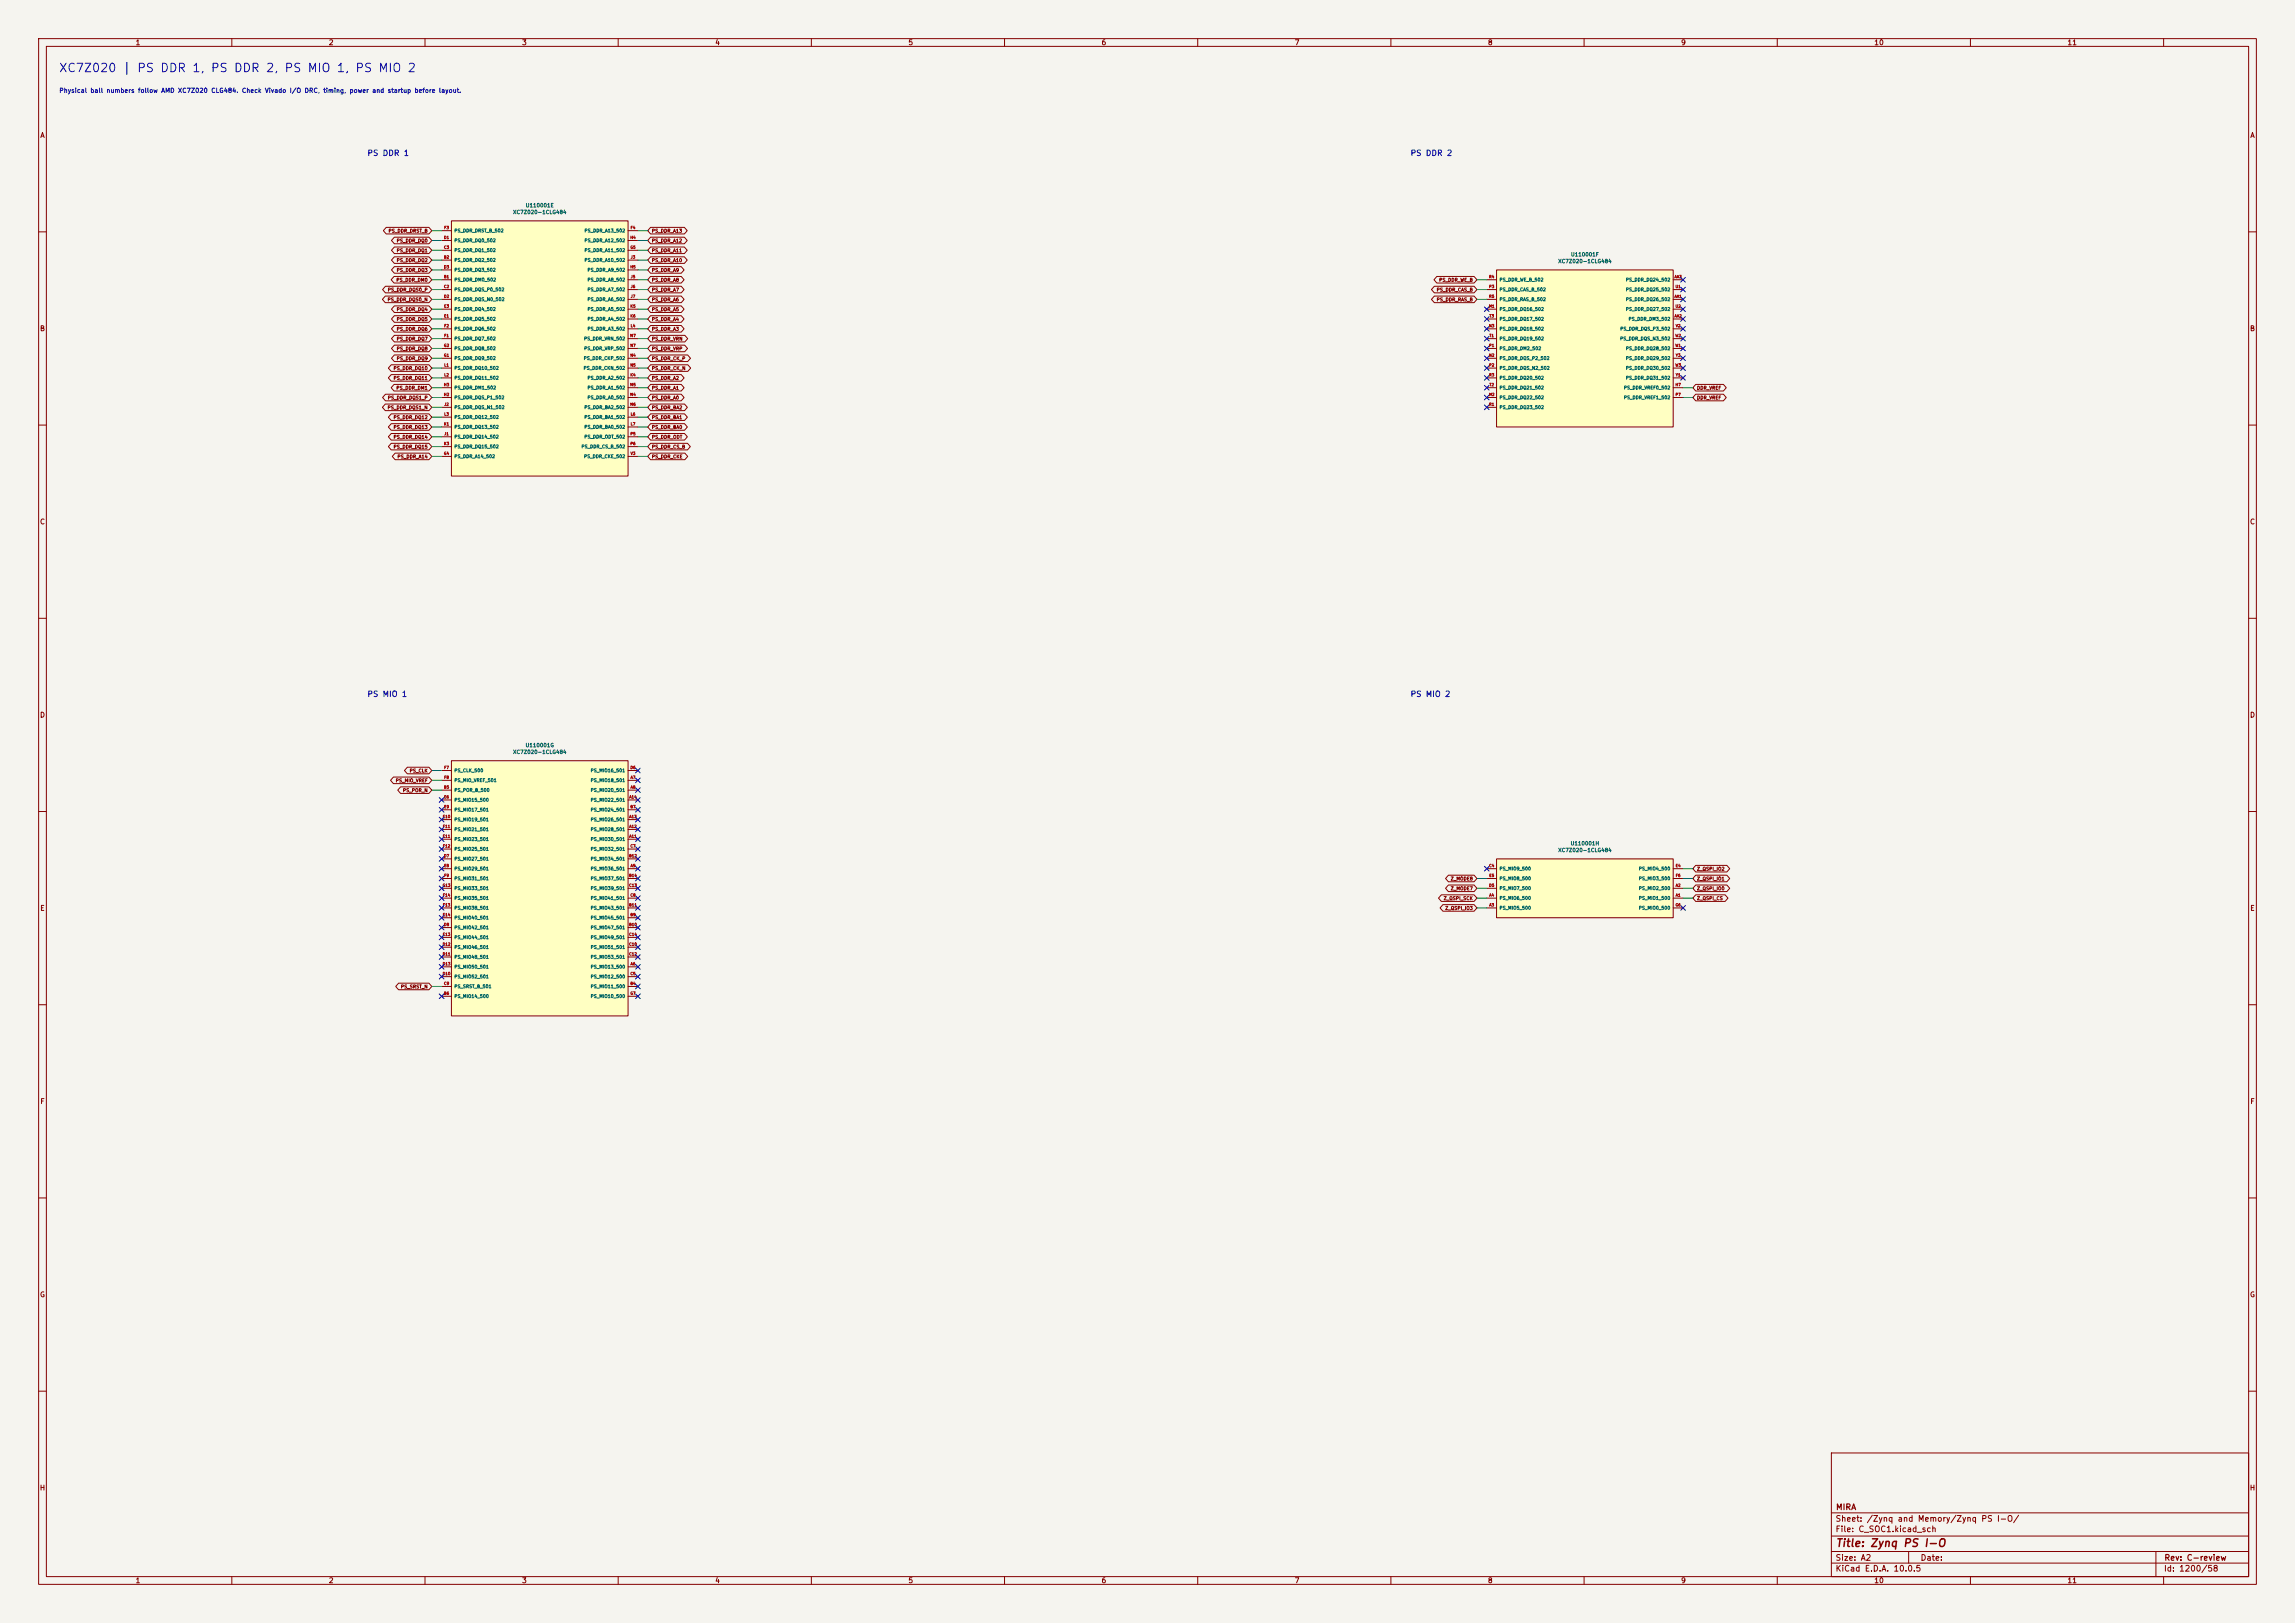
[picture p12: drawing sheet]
<svg xmlns="http://www.w3.org/2000/svg" width="594mm" height="420mm" viewBox="0 0 594 420" stroke-linecap="round" stroke-linejoin="round" font-family="sans-serif">
<defs><g id="words">
<text font-size="2.2" fill="#0000c2" x="15.1" y="19.2">XC7Z020 | PS DDR 1, PS DDR 2, PS MIO 1, PS MIO 2</text>
<text font-size="2" fill="#840000" x="475" y="400.8">Title: Zynq PS I-O</text>
<g font-size="1.5" fill="#840000">
<text x="475" y="394.1">Sheet: /Zynq and Memory/Zynq PS I-O/</text>
<text x="475.1" y="391.1">MIRA</text>
<text x="475" y="396.8">File: C_SOC1.kicad_sch</text>
<text x="475" y="407">KiCad E.D.A. 10.0.5</text>
<text x="475" y="404.2">Size: A2</text>
<text x="497" y="404.2">Date:</text>
<text x="560" y="407">Id: 1200/58</text>
<text x="560.1" y="404.2">Rev: C-review</text>
</g>
<g font-size="1.4" fill="#0000c2">
<text x="95" y="40.7">PS DDR 1</text>
<text x="365" y="40.7">PS DDR 2</text>
<text x="95" y="180.7">PS MIO 1</text>
<text x="365" y="180.7">PS MIO 2</text>
</g>
<g font-size="1.3" fill="#840000">
<text x="35" y="12">1</text>
<text x="85" y="12">2</text>
<text x="135" y="12">3</text>
<text x="185" y="12">4</text>
<text x="235" y="12">5</text>
<text x="285" y="12">6</text>
<text x="335" y="12">7</text>
<text x="385" y="12">8</text>
<text x="435" y="12">9</text>
<text x="485" y="12">10</text>
<text x="535" y="12">11</text>
<text x="10.3" y="36">A</text>
<text x="582.3" y="36">A</text>
<text x="10.2" y="86">B</text>
<text x="582.2" y="86">B</text>
<text x="10.2" y="136">C</text>
<text x="582.2" y="136">C</text>
<text x="10.2" y="186">D</text>
<text x="582.2" y="186">D</text>
<text x="10.3" y="236">E</text>
<text x="582.3" y="236">E</text>
<text x="10.3" y="286">F</text>
<text x="582.3" y="286">F</text>
<text x="10.2" y="336">G</text>
<text x="582.2" y="336">G</text>
<text x="10.2" y="386">H</text>
<text x="582.2" y="386">H</text>
<text x="35" y="410">1</text>
<text x="85" y="410">2</text>
<text x="135" y="410">3</text>
<text x="185" y="410">4</text>
<text x="235" y="410">5</text>
<text x="285" y="410">6</text>
<text x="335" y="410">7</text>
<text x="385" y="410">8</text>
<text x="435" y="410">9</text>
<text x="485" y="410">10</text>
<text x="535" y="410">11</text>
</g>
<text font-size="1.2" fill="#0000c2" x="15.2" y="24.3">Physical ball numbers follow AMD XC7Z020 CLG484. Check Vivado I/O DRC, timing, power and startup before layout.</text>
<g font-size="1" fill="#006464">
<text x="136" y="53.9">U110001E</text>
<text x="132.7" y="55.6">XC7Z020-1CLG484</text>
<text x="403.2" y="68.3">XC7Z020-1CLG484</text>
<text x="406.5" y="66.6">U110001F</text>
<text x="132.7" y="195.3">XC7Z020-1CLG484</text>
<text x="135.9" y="193.6">U110001G</text>
<text x="403.2" y="220.7">XC7Z020-1CLG484</text>
<text x="406.4" y="219">U110001H</text>
</g>
<g font-size=".9" fill="#840000">
<text x="100.5" y="60.4">PS_DDR_DRST_B</text>
<text x="102.6" y="65.5">PS_DDR_DQ1</text>
<text x="102.6" y="62.9">PS_DDR_DQ0</text>
<text x="168.6" y="65.5">PS_DDR_A11</text>
<text x="168.6" y="62.9">PS_DDR_A12</text>
<text x="168.6" y="60.4">PS_DDR_A13</text>
<text x="102.6" y="70.6">PS_DDR_DQ3</text>
<text x="102.6" y="68">PS_DDR_DQ2</text>
<text x="168.6" y="70.6">PS_DDR_A9</text>
<text x="168.6" y="68">PS_DDR_A10</text>
<text x="100.3" y="75.6">PS_DDR_DQS0_P</text>
<text x="102.5" y="73.1">PS_DDR_DM0</text>
<text x="168.6" y="75.6">PS_DDR_A7</text>
<text x="168.6" y="73.1">PS_DDR_A8</text>
<text x="371.7" y="75.6">PS_DDR_CAS_B</text>
<text x="372.4" y="73.1">PS_DDR_WE_B</text>
<text x="100.2" y="78.2">PS_DDR_DQS0_N</text>
<text x="102.6" y="83.3">PS_DDR_DQ5</text>
<text x="102.6" y="80.7">PS_DDR_DQ4</text>
<text x="168.6" y="83.3">PS_DDR_A4</text>
<text x="168.6" y="80.7">PS_DDR_A5</text>
<text x="168.6" y="78.2">PS_DDR_A6</text>
<text x="371.7" y="78.2">PS_DDR_RAS_B</text>
<text x="102.6" y="85.8">PS_DDR_DQ6</text>
<text x="102.6" y="88.3">PS_DDR_DQ7</text>
<text x="168.6" y="88.3">PS_DDR_VRN</text>
<text x="168.6" y="85.8">PS_DDR_A3</text>
<text x="101.8" y="96">PS_DDR_DQ10</text>
<text x="102.6" y="90.9">PS_DDR_DQ8</text>
<text x="102.6" y="93.4">PS_DDR_DQ9</text>
<text x="168.6" y="90.9">PS_DDR_VRP</text>
<text x="168.6" y="93.4">PS_DDR_CK_P</text>
<text x="168.6" y="96">PS_DDR_CK_N</text>
<text x="101.8" y="98.5">PS_DDR_DQ11</text>
<text x="102.5" y="101">PS_DDR_DM1</text>
<text x="168.6" y="101">PS_DDR_A1</text>
<text x="168.6" y="98.5">PS_DDR_A2</text>
<text x="439.1" y="101">DDR_VREF</text>
<text x="100.2" y="106.1">PS_DDR_DQS1_N</text>
<text x="100.3" y="103.6">PS_DDR_DQS1_P</text>
<text x="168.6" y="106.1">PS_DDR_BA2</text>
<text x="168.6" y="103.6">PS_DDR_A0</text>
<text x="439.1" y="103.6">DDR_VREF</text>
<text x="101.8" y="111.2">PS_DDR_DQ13</text>
<text x="101.8" y="108.7">PS_DDR_DQ12</text>
<text x="101.8" y="113.7">PS_DDR_DQ14</text>
<text x="168.6" y="113.7">PS_DDR_ODT</text>
<text x="168.6" y="111.2">PS_DDR_BA0</text>
<text x="168.6" y="108.7">PS_DDR_BA1</text>
<text x="101.8" y="116.3">PS_DDR_DQ15</text>
<text x="102.8" y="118.8">PS_DDR_A14</text>
<text x="168.6" y="118.8">PS_DDR_CKE</text>
<text x="168.6" y="116.3">PS_DDR_CS_B</text>
<text x="102.3" y="202.6">PS_MIO_VREF</text>
<text x="105.9" y="200.1">PS_CLK</text>
<text x="104.2" y="205.2">PS_POR_N</text>
<text x="439.1" y="225.5">Z_QSPI_IO2</text>
<text x="373.6" y="233.1">Z_QSPI_SCK</text>
<text x="375.4" y="228">Z_MODE8</text>
<text x="375.4" y="230.6">Z_MODE7</text>
<text x="439.1" y="233.1">Z_QSPI_CS</text>
<text x="439.1" y="228">Z_QSPI_IO1</text>
<text x="439.1" y="230.6">Z_QSPI_IO0</text>
<text x="374" y="235.7">Z_QSPI_IO3</text>
<text x="103.7" y="256">PS_SRST_N</text>
</g>
<g font-size=".8" fill="#006464">
<text x="117.5" y="65.4">PS_DDR_DQ1_502</text>
<text x="117.5" y="62.8">PS_DDR_DQ0_502</text>
<text x="117.5" y="60.3">PS_DDR_DRST_B_502</text>
<text x="151.2" y="60.3">PS_DDR_A13_502</text>
<text x="151.2" y="65.4">PS_DDR_A11_502</text>
<text x="151.2" y="62.8">PS_DDR_A12_502</text>
<text x="117.5" y="67.9">PS_DDR_DQ2_502</text>
<text x="117.5" y="70.5">PS_DDR_DQ3_502</text>
<text x="151.2" y="67.9">PS_DDR_A10_502</text>
<text x="152" y="70.5">PS_DDR_A9_502</text>
<text x="117.5" y="73">PS_DDR_DM0_502</text>
<text x="117.5" y="75.5">PS_DDR_DQS_P0_502</text>
<text x="152" y="73">PS_DDR_A8_502</text>
<text x="152" y="75.5">PS_DDR_A7_502</text>
<text x="388" y="75.5">PS_DDR_CAS_B_502</text>
<text x="388" y="73">PS_DDR_WE_B_502</text>
<text x="420.7" y="73">PS_DDR_DQ24_502</text>
<text x="420.7" y="75.5">PS_DDR_DQ25_502</text>
<text x="117.5" y="78.1">PS_DDR_DQS_N0_502</text>
<text x="117.5" y="83.2">PS_DDR_DQ5_502</text>
<text x="117.5" y="80.6">PS_DDR_DQ4_502</text>
<text x="152" y="78.1">PS_DDR_A6_502</text>
<text x="152" y="80.6">PS_DDR_A5_502</text>
<text x="152" y="83.2">PS_DDR_A4_502</text>
<text x="388" y="80.6">PS_DDR_DQ16_502</text>
<text x="388" y="78.1">PS_DDR_RAS_B_502</text>
<text x="388" y="83.2">PS_DDR_DQ17_502</text>
<text x="420.7" y="78.1">PS_DDR_DQ26_502</text>
<text x="420.7" y="80.6">PS_DDR_DQ27_502</text>
<text x="421.4" y="83.2">PS_DDR_DM3_502</text>
<text x="117.5" y="88.2">PS_DDR_DQ7_502</text>
<text x="117.5" y="85.7">PS_DDR_DQ6_502</text>
<text x="151.1" y="88.2">PS_DDR_VRN_502</text>
<text x="152" y="85.7">PS_DDR_A3_502</text>
<text x="388" y="85.7">PS_DDR_DQ18_502</text>
<text x="388" y="88.2">PS_DDR_DQ19_502</text>
<text x="419.2" y="88.2">PS_DDR_DQS_N3_502</text>
<text x="419.3" y="85.7">PS_DDR_DQS_P3_502</text>
<text x="117.5" y="93.3">PS_DDR_DQ9_502</text>
<text x="117.5" y="90.8">PS_DDR_DQ8_502</text>
<text x="117.5" y="95.9">PS_DDR_DQ10_502</text>
<text x="151" y="95.9">PS_DDR_CKN_502</text>
<text x="151" y="93.3">PS_DDR_CKP_502</text>
<text x="151.1" y="90.8">PS_DDR_VRP_502</text>
<text x="388" y="93.3">PS_DDR_DQS_P2_502</text>
<text x="388" y="90.8">PS_DDR_DM2_502</text>
<text x="388" y="95.9">PS_DDR_DQS_N2_502</text>
<text x="420.7" y="90.8">PS_DDR_DQ28_502</text>
<text x="420.7" y="95.9">PS_DDR_DQ30_502</text>
<text x="420.7" y="93.3">PS_DDR_DQ29_502</text>
<text x="117.5" y="100.9">PS_DDR_DM1_502</text>
<text x="117.5" y="98.4">PS_DDR_DQ11_502</text>
<text x="152" y="98.4">PS_DDR_A2_502</text>
<text x="152" y="100.9">PS_DDR_A1_502</text>
<text x="388" y="98.4">PS_DDR_DQ20_502</text>
<text x="388" y="100.9">PS_DDR_DQ21_502</text>
<text x="420.2" y="100.9">PS_DDR_VREF0_502</text>
<text x="420.7" y="98.4">PS_DDR_DQ31_502</text>
<text x="117.5" y="103.5">PS_DDR_DQS_P1_502</text>
<text x="117.5" y="106">PS_DDR_DQS_N1_502</text>
<text x="151.1" y="106">PS_DDR_BA2_502</text>
<text x="152" y="103.5">PS_DDR_A0_502</text>
<text x="388" y="103.5">PS_DDR_DQ22_502</text>
<text x="388" y="106">PS_DDR_DQ23_502</text>
<text x="420.2" y="103.5">PS_DDR_VREF1_502</text>
<text x="117.5" y="113.6">PS_DDR_DQ14_502</text>
<text x="117.5" y="111.1">PS_DDR_DQ13_502</text>
<text x="117.5" y="108.6">PS_DDR_DQ12_502</text>
<text x="151.1" y="108.6">PS_DDR_BA1_502</text>
<text x="151.1" y="111.1">PS_DDR_BA0_502</text>
<text x="151.1" y="113.6">PS_DDR_ODT_502</text>
<text x="117.5" y="118.7">PS_DDR_A14_502</text>
<text x="117.5" y="116.2">PS_DDR_DQ15_502</text>
<text x="150.4" y="116.2">PS_DDR_CS_B_502</text>
<text x="151.1" y="118.7">PS_DDR_CKE_502</text>
<text x="117.5" y="200">PS_CLK_500</text>
<text x="117.5" y="202.5">PS_MIO_VREF_501</text>
<text x="152.8" y="202.5">PS_MIO18_501</text>
<text x="152.8" y="200">PS_MIO16_501</text>
<text x="117.5" y="205.1">PS_POR_B_500</text>
<text x="117.5" y="207.6">PS_MIO15_500</text>
<text x="152.8" y="205.1">PS_MIO20_501</text>
<text x="152.8" y="207.6">PS_MIO22_501</text>
<text x="117.5" y="210.2">PS_MIO17_501</text>
<text x="117.5" y="212.7">PS_MIO19_501</text>
<text x="117.5" y="215.2">PS_MIO21_501</text>
<text x="152.8" y="215.2">PS_MIO28_501</text>
<text x="152.8" y="212.7">PS_MIO26_501</text>
<text x="152.8" y="210.2">PS_MIO24_501</text>
<text x="117.5" y="217.8">PS_MIO23_501</text>
<text x="117.5" y="220.3">PS_MIO25_501</text>
<text x="152.8" y="217.8">PS_MIO30_501</text>
<text x="152.8" y="220.3">PS_MIO32_501</text>
<text x="117.5" y="222.9">PS_MIO27_501</text>
<text x="117.5" y="225.4">PS_MIO29_501</text>
<text x="117.5" y="227.9">PS_MIO31_501</text>
<text x="152.8" y="225.4">PS_MIO36_501</text>
<text x="152.8" y="222.9">PS_MIO34_501</text>
<text x="152.8" y="227.9">PS_MIO37_501</text>
<text x="388" y="225.4">PS_MIO9_500</text>
<text x="388" y="227.9">PS_MIO8_500</text>
<text x="424.1" y="225.4">PS_MIO4_500</text>
<text x="424.1" y="227.9">PS_MIO3_500</text>
<text x="117.5" y="233">PS_MIO35_501</text>
<text x="117.5" y="230.5">PS_MIO33_501</text>
<text x="152.8" y="233">PS_MIO41_501</text>
<text x="152.8" y="230.5">PS_MIO39_501</text>
<text x="388" y="233">PS_MIO6_500</text>
<text x="388" y="230.5">PS_MIO7_500</text>
<text x="424.1" y="233">PS_MIO1_500</text>
<text x="424.1" y="230.5">PS_MIO2_500</text>
<text x="117.5" y="238.1">PS_MIO40_501</text>
<text x="117.5" y="235.6">PS_MIO38_501</text>
<text x="152.8" y="238.1">PS_MIO45_501</text>
<text x="152.8" y="235.6">PS_MIO43_501</text>
<text x="388" y="235.6">PS_MIO5_500</text>
<text x="424.1" y="235.6">PS_MIO0_500</text>
<text x="117.5" y="240.6">PS_MIO42_501</text>
<text x="117.5" y="245.7">PS_MIO46_501</text>
<text x="117.5" y="243.2">PS_MIO44_501</text>
<text x="152.8" y="240.6">PS_MIO47_501</text>
<text x="152.8" y="245.7">PS_MIO51_501</text>
<text x="152.8" y="243.2">PS_MIO49_501</text>
<text x="117.5" y="248.3">PS_MIO48_501</text>
<text x="117.5" y="250.8">PS_MIO50_501</text>
<text x="152.8" y="250.8">PS_MIO13_500</text>
<text x="152.8" y="248.3">PS_MIO53_501</text>
<text x="117.5" y="255.9">PS_SRST_B_501</text>
<text x="117.5" y="253.3">PS_MIO52_501</text>
<text x="152.8" y="255.9">PS_MIO11_500</text>
<text x="152.8" y="253.3">PS_MIO12_500</text>
<text x="117.5" y="258.4">PS_MIO14_500</text>
<text x="152.8" y="258.4">PS_MIO10_500</text>
</g>
<g font-size=".7" fill="#a90000">
<text x="114.9" y="59.5">F3</text>
<text x="163.1" y="59.5">F4</text>
<text x="114.8" y="64.5">C3</text>
<text x="114.8" y="62">D1</text>
<text x="163.1" y="62">H4</text>
<text x="163.1" y="64.5">G5</text>
<text x="114.8" y="67.1">B2</text>
<text x="114.8" y="69.6">D3</text>
<text x="163.1" y="69.6">H5</text>
<text x="163.2" y="67.1">J3</text>
<text x="114.8" y="72.2">B1</text>
<text x="114.8" y="74.7">C2</text>
<text x="114.8" y="77.2">D2</text>
<text x="163.2" y="72.2">J5</text>
<text x="163.2" y="74.7">J6</text>
<text x="163.2" y="77.2">J7</text>
<text x="385.3" y="74.7">P3</text>
<text x="385.3" y="72.2">R4</text>
<text x="385.3" y="77.2">R5</text>
<text x="433.3" y="77.2">AA1</text>
<text x="433.3" y="72.2">AA3</text>
<text x="433.6" y="74.7">U1</text>
<text x="114.8" y="82.3">E1</text>
<text x="114.8" y="79.8">E3</text>
<text x="163.1" y="79.8">K5</text>
<text x="163.1" y="82.3">K6</text>
<text x="385.3" y="79.8">M1</text>
<text x="385.4" y="82.3">T3</text>
<text x="433.3" y="82.3">AA2</text>
<text x="433.6" y="79.8">U2</text>
<text x="114.8" y="89.9">G2</text>
<text x="114.9" y="87.4">F1</text>
<text x="114.9" y="84.9">F2</text>
<text x="163" y="87.4">M7</text>
<text x="163.1" y="89.9">N7</text>
<text x="163.1" y="84.9">L4</text>
<text x="385.3" y="84.9">N3</text>
<text x="385.3" y="89.9">P1</text>
<text x="385.4" y="87.4">T1</text>
<text x="433.5" y="89.9">W1</text>
<text x="433.5" y="87.4">W2</text>
<text x="433.6" y="84.9">V2</text>
<text x="114.8" y="92.5">G1</text>
<text x="114.9" y="95">L1</text>
<text x="163.1" y="92.5">N4</text>
<text x="163.1" y="95">N5</text>
<text x="385.3" y="92.5">N2</text>
<text x="385.3" y="95">P2</text>
<text x="433.5" y="95">W3</text>
<text x="433.6" y="92.5">Y3</text>
<text x="114.8" y="100.1">H3</text>
<text x="114.9" y="97.6">L2</text>
<text x="163" y="100.1">M5</text>
<text x="163.1" y="97.6">K4</text>
<text x="385.3" y="97.6">R3</text>
<text x="385.4" y="100.1">T2</text>
<text x="433.6" y="100.1">H7</text>
<text x="433.6" y="97.6">Y1</text>
<text x="114.8" y="102.6">H2</text>
<text x="114.9" y="107.7">L3</text>
<text x="114.9" y="105.2">J2</text>
<text x="163" y="102.6">M4</text>
<text x="163" y="105.2">M6</text>
<text x="163.1" y="107.7">L6</text>
<text x="385.3" y="102.6">M2</text>
<text x="385.3" y="105.2">R1</text>
<text x="433.6" y="102.6">P7</text>
<text x="114.8" y="110.3">K1</text>
<text x="114.9" y="112.8">J1</text>
<text x="163.1" y="112.8">P5</text>
<text x="163.1" y="110.3">L7</text>
<text x="114.8" y="117.9">G4</text>
<text x="114.8" y="115.3">K3</text>
<text x="163.1" y="115.3">P6</text>
<text x="163.1" y="117.9">V3</text>
<text x="114.9" y="199.2">F7</text>
<text x="114.9" y="201.7">F8</text>
<text x="163.1" y="199.2">D6</text>
<text x="163.1" y="201.7">A7</text>
<text x="114.8" y="204.2">B5</text>
<text x="114.8" y="206.8">E6</text>
<text x="114.8" y="209.3">E9</text>
<text x="162.8" y="206.8">A14</text>
<text x="163.1" y="209.3">B7</text>
<text x="163.1" y="204.2">A8</text>
<text x="114.5" y="211.9">E10</text>
<text x="114.5" y="214.4">F11</text>
<text x="162.8" y="214.4">A12</text>
<text x="162.8" y="211.9">A13</text>
<text x="114.5" y="216.9">E11</text>
<text x="114.5" y="219.5">F12</text>
<text x="162.8" y="216.9">A11</text>
<text x="163.1" y="219.5">C7</text>
<text x="114.8" y="222">D7</text>
<text x="114.8" y="224.6">E8</text>
<text x="114.9" y="227.1">F9</text>
<text x="162.7" y="222">B12</text>
<text x="162.7" y="227.1">B14</text>
<text x="163.1" y="224.6">A9</text>
<text x="385.3" y="224.6">C4</text>
<text x="385.4" y="227.1">E5</text>
<text x="433.6" y="224.6">E4</text>
<text x="433.6" y="227.1">F6</text>
<text x="114.5" y="229.6">G13</text>
<text x="114.5" y="232.2">F14</text>
<text x="162.7" y="229.6">C13</text>
<text x="163.1" y="232.2">C8</text>
<text x="385.3" y="229.6">D5</text>
<text x="385.4" y="232.2">A4</text>
<text x="433.6" y="232.2">A1</text>
<text x="433.6" y="229.6">A2</text>
<text x="114.5" y="237.3">E14</text>
<text x="114.5" y="234.7">F13</text>
<text x="114.8" y="239.8">D8</text>
<text x="162.7" y="239.8">B10</text>
<text x="162.7" y="234.7">B11</text>
<text x="163.1" y="237.3">B9</text>
<text x="385.4" y="234.7">A3</text>
<text x="433.6" y="234.7">G6</text>
<text x="114.5" y="244.9">D12</text>
<text x="114.5" y="242.3">E13</text>
<text x="162.7" y="244.9">C10</text>
<text x="162.7" y="242.3">C14</text>
<text x="114.5" y="247.4">D11</text>
<text x="114.5" y="250">D13</text>
<text x="162.7" y="247.4">C12</text>
<text x="163.1" y="250">A6</text>
<text x="114.5" y="252.5">D10</text>
<text x="114.8" y="257.6">B6</text>
<text x="114.8" y="255">C9</text>
<text x="163.1" y="255">B4</text>
<text x="163.1" y="252.5">C5</text>
<text x="163.1" y="257.6">G7</text>
</g>
</g></defs>
<path d="M0 0h594v420h-594z" fill="#f5f4ef" stroke="#f5f4ef" stroke-width=".26"/>
<g fill="none" stroke="#840000" stroke-width=".26">
<path d="M10 10h574v400h-574zM12 12h570v396h-570zM60 10v2M110 10v2M160 10v2M210 10v2M260 10v2M310 10v2M360 10v2M410 10v2M460 10v2M510 10v2"/>
<path d="M560 10v2M10 60h2M582 60h2M10 110h2M582 110h2M10 160h2M582 160h2M10 210h2M582 210h2M10 260h2M582 260h2M10 310h2"/>
<path d="M582 310h2M10 360h2M474 376h108v32h-108zM582 360h2M474 397.5h108M474 391.5h108M60 408v2M110 408v2M160 408v2M210 408v2M260 408v2M310 408v2"/>
<path d="M360 408v2M410 408v2M460 408v2M474 404.5h108M474 401.5h108M494 401.5v3M510 408v2M558 401.5v6.5M560 408v2"/>
</g>
<path d="M387.3 222.3h45.8v15.2h-45.8z" fill="#ffffc2"/>
<path d="M384.8 232.4h2.5M384.8 229.9h2.5M384.8 235h2.5M384.8 224.8h2.5M384.8 227.3h2.5M387.3 222.3h45.8v15.2h-45.8zM433.1 232.4h2.5M433.1 229.9h2.5M433.1 235h2.5M433.1 224.8h2.5M433.1 227.3h2.5" fill="none" stroke="#840000" stroke-width=".26"/>
<path d="M116.8 196.9h45.8v66h-45.8z" fill="#ffffc2"/>
<g fill="none" stroke="#840000" stroke-width=".26">
<path d="M114.3 199.4h2.5M116.8 196.9h45.8v66h-45.8zM162.6 199.4h2.5M114.3 201.9h2.5M114.3 204.5h2.5M114.3 217.2h2.5M114.3 214.6h2.5M114.3 212.1h2.5M114.3 207h2.5M114.3 209.6h2.5M114.3 219.7h2.5M162.6 201.9h2.5"/>
<path d="M162.6 204.5h2.5M162.6 217.2h2.5M162.6 214.6h2.5M162.6 212.1h2.5M162.6 207h2.5M162.6 209.6h2.5M162.6 219.7h2.5M114.3 224.8h2.5M114.3 237.5h2.5M114.3 235h2.5M114.3 222.3h2.5M114.3 227.3h2.5"/>
<path d="M114.3 232.4h2.5M114.3 229.9h2.5M162.6 224.8h2.5M162.6 237.5h2.5M162.6 235h2.5M162.6 222.3h2.5M162.6 227.3h2.5M162.6 232.4h2.5M162.6 229.9h2.5M114.3 250.2h2.5M114.3 255.3h2.5M114.3 257.8h2.5"/>
<path d="M114.3 240h2.5M114.3 252.7h2.5M114.3 245.1h2.5M114.3 247.7h2.5M114.3 242.6h2.5M162.6 250.2h2.5M162.6 255.3h2.5M162.6 257.8h2.5M162.6 240h2.5M162.6 252.7h2.5M162.6 245.1h2.5M162.6 247.7h2.5"/>
<path d="M162.6 242.6h2.5"/>
</g>
<path d="M116.8 57.2h45.8v66h-45.8z" fill="#ffffc2"/>
<g fill="none" stroke="#840000" stroke-width=".26">
<path d="M114.3 59.7h2.5M116.8 57.2h45.8v66h-45.8zM162.6 59.7h2.5M114.3 72.4h2.5M114.3 67.3h2.5M114.3 74.9h2.5M114.3 64.8h2.5M114.3 62.2h2.5M114.3 77.5h2.5M114.3 69.9h2.5M162.6 72.4h2.5M162.6 67.3h2.5"/>
<path d="M162.6 74.9h2.5M162.6 64.8h2.5M162.6 62.2h2.5M162.6 77.5h2.5M162.6 69.9h2.5M114.3 82.6h2.5M114.3 80h2.5M114.3 87.6h2.5M114.3 85.1h2.5M114.3 92.7h2.5M114.3 90.2h2.5M114.3 97.8h2.5"/>
<path d="M114.3 95.3h2.5M162.6 82.6h2.5M162.6 80h2.5M162.6 87.6h2.5M162.6 85.1h2.5M162.6 92.7h2.5M162.6 90.2h2.5M162.6 97.8h2.5M162.6 95.3h2.5M114.3 118.1h2.5M114.3 102.9h2.5M114.3 100.3h2.5"/>
<path d="M114.3 113h2.5M114.3 105.4h2.5M114.3 110.5h2.5M114.3 115.6h2.5M114.3 108h2.5M162.6 118.1h2.5M162.6 102.9h2.5M162.6 100.3h2.5M162.6 113h2.5M162.6 105.4h2.5M162.6 110.5h2.5M162.6 115.6h2.5"/>
<path d="M162.6 108h2.5"/>
</g>
<path d="M387.3 69.9h45.8v40.6h-45.8z" fill="#ffffc2"/>
<g fill="none" stroke="#840000" stroke-width=".26">
<path d="M100 58.8h11l.8 .9-.8 .8h-11l-.8-.8zM168.4 58.8h8.7l.8 .9-.8 .8h-8.7l-.8-.8zM99.7 76.6h11.3l.8 .9-.8 .8h-11.3l-.7-.8zM99.8 74.1h11.2l.8 .8-.8 .9h-11.2l-.8-.9zM102 71.5h9l.8 .9-.8 .8h-9l-.8-.8zM102.1 69h8.9l.8 .9-.8 .8h-8.9l-.8-.8zM102.1 79.2h8.9l.8 .8-.8 .9h-8.9l-.8-.9zM102.1 63.9h8.9l.8 .9-.8 .8h-8.9l-.8-.8zM102.1 66.5h8.9l.8 .8-.8 .9h-8.9l-.8-.9zM102.1 61.4h8.9l.8 .8-.8 .9h-8.9l-.8-.9zM168.4 79.2h7.9l.8 .8-.8 .9h-7.9l-.8-.9zM168.4 63.9h8.7l.8 .9-.8 .8h-8.7l-.8-.8z"/>
<path d="M168.4 61.4h8.7l.8 .8-.8 .9h-8.7l-.8-.9zM168.4 76.6h7.9l.8 .9-.8 .8h-7.9l-.8-.8zM168.4 74.1h7.9l.8 .8-.8 .9h-7.9l-.8-.9zM168.4 71.5h7.9l.8 .9-.8 .8h-7.9l-.8-.8zM168.4 69h7.9l.8 .9-.8 .8h-7.9l-.8-.8zM168.4 66.5h8.7l.8 .8-.8 .9h-8.7l-.8-.9zM371.2 74.1h10.3l.8 .8-.8 .9h-10.3l-.7-.9zM371.2 76.6h10.3l.8 .9-.8 .8h-10.3l-.7-.8zM371.9 71.5h9.6l.8 .9-.8 .8h-9.6l-.8-.8zM384.8 77.5h2.5M384.8 72.4h2.5M384.8 74.9h2.5"/>
<path d="M387.3 69.9h45.8v40.6h-45.8zM433.1 77.5h2.5M433.1 72.4h2.5M433.1 74.9h2.5M101.3 96.9h9.7l.8 .9-.8 .8h-9.7l-.8-.8zM101.3 94.4h9.7l.8 .9-.8 .8h-9.7l-.8-.8zM102 99.5h9l.8 .8-.8 .9h-9l-.8-.9zM102.1 81.7h8.9l.8 .9-.8 .8h-8.9l-.8-.8zM102.1 84.2h8.9l.8 .9-.8 .8h-8.9l-.8-.8zM102.1 86.8h8.9l.8 .8-.8 .9h-8.9l-.8-.9zM102.1 89.3h8.9l.8 .9-.8 .8h-8.9l-.8-.8zM102.1 91.9h8.9l.8 .8-.8 .9h-8.9l-.8-.9z"/>
<path d="M168.4 89.3h8.8l.8 .9-.8 .8h-8.8l-.8-.8zM168.4 86.8h8.9l.7 .8-.7 .9h-8.9l-.8-.9zM168.4 84.2h7.9l.8 .9-.8 .8h-7.9l-.8-.8zM168.4 81.7h7.9l.8 .9-.8 .8h-7.9l-.8-.8zM168.4 91.9h9.6l.7 .8-.7 .9h-9.6l-.8-.9zM168.4 99.5h7.9l.8 .8-.8 .9h-7.9l-.8-.9zM168.4 96.9h7.9l.8 .9-.8 .8h-7.9l-.8-.8zM168.4 94.4h9.6l.8 .9-.8 .8h-9.6l-.8-.8zM384.8 82.6h2.5M384.8 80h2.5M384.8 92.7h2.5M384.8 85.1h2.5"/>
<path d="M384.8 90.2h2.5M384.8 95.3h2.5M384.8 97.8h2.5M384.8 87.6h2.5M433.1 82.6h2.5M433.1 80h2.5M433.1 92.7h2.5M433.1 85.1h2.5M433.1 90.2h2.5M433.1 95.3h2.5M433.1 97.8h2.5M433.1 87.6h2.5"/>
<path d="M438.9 99.5h7.2l.7 .8-.7 .9h-7.2l-.8-.9zM99.7 104.6h11.3l.8 .8-.8 .9h-11.3l-.7-.9zM99.8 102h11.2l.8 .9-.8 .8h-11.2l-.8-.8zM101.3 109.6h9.7l.8 .9-.8 .8h-9.7l-.8-.8zM101.3 107.1h9.7l.8 .9-.8 .8h-9.7l-.8-.8zM101.3 112.2h9.7l.8 .8-.8 .9h-9.7l-.8-.9zM101.3 114.7h9.7l.8 .9-.8 .8h-9.7l-.8-.8zM102.3 117.3h8.7l.8 .8-.8 .9h-8.7l-.8-.9zM168.4 117.3h8.9l.7 .8-.7 .9h-8.9l-.8-.9zM168.4 114.7h9.5l.8 .9-.8 .8h-9.5l-.8-.8zM168.4 112.2h8.8l.7 .8-.7 .9h-8.8l-.8-.9zM168.4 109.6h8.8l.7 .9-.7 .8h-8.8l-.8-.8z"/>
<path d="M168.4 107.1h8.8l.7 .9-.7 .8h-8.8l-.8-.8zM168.4 104.6h8.8l.7 .8-.7 .9h-8.8l-.8-.9zM168.4 102h7.9l.8 .9-.8 .8h-7.9l-.8-.8zM384.8 100.3h2.5M384.8 102.9h2.5M384.8 105.4h2.5M433.1 100.3h2.5M433.1 102.9h2.5M438.9 102h7.2l.7 .9-.7 .8h-7.2l-.8-.8zM105.4 198.5h5.6l.8 .9-.8 .8h-5.6l-.7-.8zM101.8 201.1h9.2l.8 .8-.8 .9h-9.2l-.7-.9zM103.7 203.6h7.3l.8 .9-.8 .8h-7.3l-.8-.8z"/>
<path d="M373.1 231.6h8.4l.8 .8-.8 .9h-8.4l-.8-.9zM373.5 234.1h8l.8 .9-.8 .8h-8l-.8-.8zM374.9 226.5h6.6l.8 .8-.8 .9h-6.6l-.8-.9zM374.9 229h6.6l.8 .9-.8 .8h-6.6l-.8-.8zM438.9 231.6h7.6l.7 .8-.7 .9h-7.6l-.8-.9zM438.9 223.9h8.1l.7 .9-.7 .8h-8.1l-.8-.8zM438.9 226.5h8.1l.7 .8-.7 .9h-8.1l-.8-.9zM438.9 229h8.1l.7 .9-.7 .8h-8.1l-.8-.8zM103.2 254.4h7.8l.8 .9-.8 .8h-7.8l-.8-.8z"/>
</g>
<g fill="none" stroke="#009600" stroke-width=".26">
<path d="M111.8 59.7h2.5M165.1 59.7h2.5M111.8 64.8h2.5M111.8 62.2h2.5M111.8 72.4h2.5M111.8 74.9h2.5M111.8 67.3h2.5M111.8 77.5h2.5M111.8 69.9h2.5M165.1 64.8h2.5M165.1 62.2h2.5M165.1 72.4h2.5"/>
<path d="M165.1 74.9h2.5M165.1 67.3h2.5M165.1 77.5h2.5M165.1 69.9h2.5M382.3 72.4h2.5M382.3 74.9h2.5M382.3 77.5h2.5M111.8 97.8h2.5M111.8 80h2.5M111.8 82.6h2.5M111.8 87.6h2.5M111.8 95.3h2.5"/>
<path d="M111.8 92.7h2.5M111.8 90.2h2.5M111.8 85.1h2.5M165.1 97.8h2.5M165.1 80h2.5M165.1 82.6h2.5M165.1 87.6h2.5M165.1 95.3h2.5M165.1 92.7h2.5M165.1 90.2h2.5M165.1 85.1h2.5M111.8 108h2.5"/>
<path d="M111.8 105.4h2.5M111.8 102.9h2.5M111.8 100.3h2.5M111.8 115.6h2.5M111.8 110.5h2.5M111.8 118.1h2.5M111.8 113h2.5M165.1 108h2.5M165.1 105.4h2.5M165.1 102.9h2.5M165.1 100.3h2.5M165.1 115.6h2.5"/>
<path d="M165.1 110.5h2.5M165.1 118.1h2.5M165.1 113h2.5M435.6 102.9h2.5M435.6 100.3h2.5M111.8 199.4h2.5M111.8 201.9h2.5M111.8 204.5h2.5M382.3 227.3h2.5M382.3 229.9h2.5M382.3 232.4h2.5M382.3 235h2.5"/>
<path d="M435.6 227.3h2.5M435.6 229.9h2.5M435.6 232.4h2.5M435.6 224.8h2.5M111.8 255.3h2.5"/>
</g>
<g fill="none" stroke="#000084" stroke-width=".26">
<path d="M384.2 79.4l1.2 1.2M385.4 79.4l-1.2 1.2M435 71.8l1.2 1.2M435 74.3l1.2 1.2M435 76.9l1.2 1.2M435 79.4l1.2 1.2M436.2 71.8l-1.2 1.2M436.2 74.3l-1.2 1.2M436.2 76.9l-1.2 1.2M436.2 79.4l-1.2 1.2M384.2 81.9l1.2 1.3M384.2 84.5l1.2 1.2"/>
<path d="M384.2 87l1.2 1.2M384.2 97.2l1.2 1.2M384.2 99.7l1.2 1.2M384.2 94.6l1.2 1.3M384.2 89.6l1.2 1.2M384.2 92.1l1.2 1.2M385.4 81.9l-1.2 1.3M385.4 84.5l-1.2 1.2M385.4 87l-1.2 1.2M385.4 97.2l-1.2 1.2M385.4 99.7l-1.2 1.2M385.4 94.6l-1.2 1.3"/>
<path d="M385.4 89.6l-1.2 1.2M385.4 92.1l-1.2 1.2M435 89.6l1.2 1.2M435 92.1l1.2 1.2M435 94.6l1.2 1.3M435 97.2l1.2 1.2M435 87l1.2 1.2M435 81.9l1.2 1.3M435 84.5l1.2 1.2M436.2 89.6l-1.2 1.2M436.2 92.1l-1.2 1.2M436.2 94.6l-1.2 1.3"/>
<path d="M436.2 97.2l-1.2 1.2M436.2 87l-1.2 1.2M436.2 81.9l-1.2 1.3M436.2 84.5l-1.2 1.2M384.2 104.8l1.2 1.2M384.2 102.3l1.2 1.2M385.4 104.8l-1.2 1.2M385.4 102.3l-1.2 1.2M164.5 198.8l1.2 1.2M165.7 198.8l-1.2 1.2M113.7 219.1l1.2 1.2M113.7 216.6l1.2 1.2"/>
<path d="M113.7 214l1.2 1.2M113.7 211.5l1.2 1.2M113.7 208.9l1.2 1.3M113.7 206.4l1.2 1.2M114.9 219.1l-1.2 1.2M114.9 216.6l-1.2 1.2M114.9 214l-1.2 1.2M114.9 211.5l-1.2 1.2M114.9 208.9l-1.2 1.3M114.9 206.4l-1.2 1.2M164.5 216.6l1.2 1.2M164.5 219.1l1.2 1.2"/>
<path d="M164.5 214l1.2 1.2M164.5 211.5l1.2 1.2M164.5 208.9l1.2 1.3M164.5 206.4l1.2 1.2M164.5 203.9l1.2 1.2M164.5 201.3l1.2 1.2M165.7 206.4l-1.2 1.2M165.7 216.6l-1.2 1.2M165.7 219.1l-1.2 1.2M165.7 214l-1.2 1.2M165.7 211.5l-1.2 1.2M165.7 208.9l-1.2 1.3"/>
<path d="M165.7 203.9l-1.2 1.2M165.7 201.3l-1.2 1.2M113.7 239.4l1.2 1.2M113.7 236.9l1.2 1.2M113.7 234.3l1.2 1.3M113.7 231.8l1.2 1.2M113.7 229.3l1.2 1.2M113.7 226.7l1.2 1.2M113.7 224.2l1.2 1.2M113.7 221.6l1.2 1.3M114.9 239.4l-1.2 1.2M114.9 236.9l-1.2 1.2"/>
<path d="M114.9 234.3l-1.2 1.3M114.9 231.8l-1.2 1.2M114.9 229.3l-1.2 1.2M114.9 226.7l-1.2 1.2M114.9 224.2l-1.2 1.2M114.9 221.6l-1.2 1.3M164.5 239.4l1.2 1.2M164.5 236.9l1.2 1.2M164.5 234.3l1.2 1.3M164.5 231.8l1.2 1.2M164.5 229.3l1.2 1.2M164.5 226.7l1.2 1.2"/>
<path d="M164.5 224.2l1.2 1.2M164.5 221.6l1.2 1.3M165.7 239.4l-1.2 1.2M165.7 236.9l-1.2 1.2M165.7 234.3l-1.2 1.3M165.7 231.8l-1.2 1.2M165.7 229.3l-1.2 1.2M165.7 226.7l-1.2 1.2M165.7 224.2l-1.2 1.2M165.7 221.6l-1.2 1.3M384.2 224.2l1.2 1.2M385.4 224.2l-1.2 1.2"/>
<path d="M435 234.3l1.2 1.3M436.2 234.3l-1.2 1.3M113.7 257.2l1.2 1.2M113.7 252.1l1.2 1.2M113.7 249.6l1.2 1.2M113.7 247l1.2 1.3M113.7 244.5l1.2 1.2M113.7 242l1.2 1.2M114.9 257.2l-1.2 1.2M114.9 252.1l-1.2 1.2M114.9 249.6l-1.2 1.2M114.9 247l-1.2 1.3"/>
<path d="M114.9 244.5l-1.2 1.2M114.9 242l-1.2 1.2M164.5 242l1.2 1.2M164.5 249.6l1.2 1.2M164.5 244.5l1.2 1.2M164.5 257.2l1.2 1.2M164.5 254.7l1.2 1.2M164.5 252.1l1.2 1.2M164.5 247l1.2 1.3M165.7 242l-1.2 1.2M165.7 249.6l-1.2 1.2M165.7 244.5l-1.2 1.2"/>
<path d="M165.7 257.2l-1.2 1.2M165.7 254.7l-1.2 1.2M165.7 252.1l-1.2 1.2M165.7 247l-1.2 1.3"/>
</g>
<use href="#words"/>
</svg>
